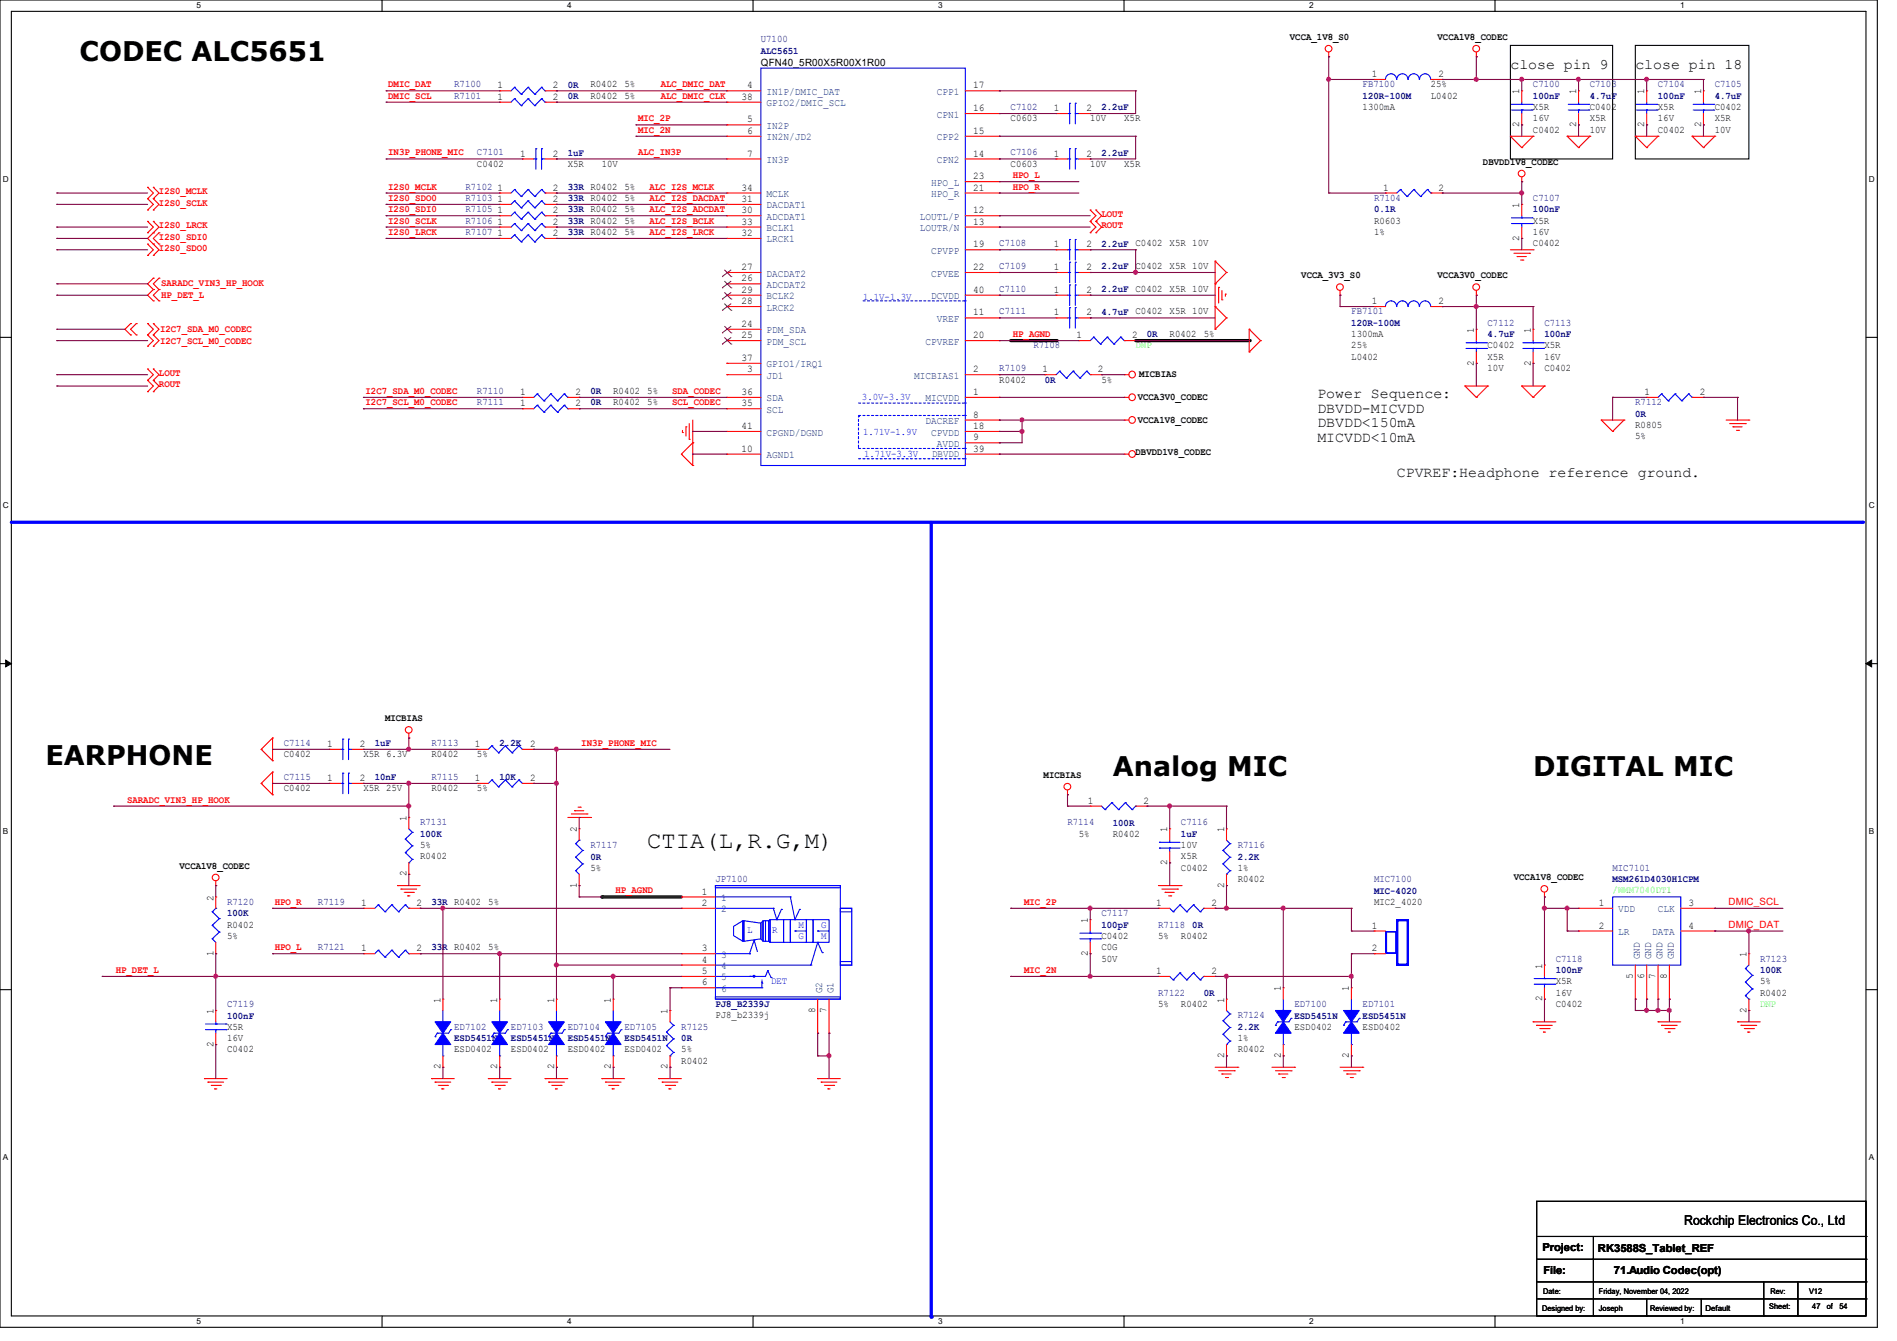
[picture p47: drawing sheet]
<svg xmlns="http://www.w3.org/2000/svg" width="297mm" height="210mm" viewBox="0 0 297 210" stroke-linecap="round" stroke-linejoin="round" font-family="sans-serif">
<defs><g id="words">
<g font-size="4.2">
<text x="12.4" y="9.6">CODEC ALC5651</text>
<text x="7.1" y="119.8">EARPHONE</text>
<text x="174.2" y="121.6">Analog MIC</text>
<text x="240" y="121.6">DIGITAL MIC</text>
</g>
<text font-size="3.7" x="101.3" y="132.8">CTIA(L,R.G,M)</text>
<g font-size="2.3">
<text x="236.5" y="10.8">close pin 9</text>
<text x="256" y="10.8">close pin 18</text>
<text x="206.2" y="62.3">Power Sequence:</text>
<text x="206.2" y="64.6">DBVDD-MICVDD</text>
<text x="206.2" y="66.9">DBVDD&lt;150mA</text>
<text x="206.2" y="69.2">MICVDD&lt;10mA</text>
<text x="218.7" y="74.8">CPVREF:Headphone reference ground.</text>
</g>
<text font-size="2.1" x="263.7" y="191.9">Rockchip Electronics Co., Ltd</text>
<g font-size="1.7">
<text x="241.5" y="196">Project:</text>
<text x="250.2" y="196.1">RK3588S_Tablet_REF</text>
<text x="241.6" y="199.5">File:</text>
<text x="252.7" y="199.5">71.Audio Codec(opt)</text>
</g>
<g font-size="1.6" fill="#000080">
<text x="119.1" y="6.6">U7100</text>
<text x="119.1" y="8.4">ALC5651</text>
<text x="71.1" y="15.5">R7101</text>
<text x="71.1" y="13.7">R7100</text>
<text x="88.9" y="15.5">0R</text>
<text x="88.9" y="13.7">0R</text>
<text x="158.2" y="17.2">C7102</text>
<text x="172.5" y="17.3">2.2uF</text>
<text x="213.3" y="13.7">FB7100</text>
<text x="213.3" y="15.5">120R-100M</text>
<text x="240" y="13.7">C7100</text>
<text x="240" y="15.5">100nF</text>
<text x="248.9" y="13.7">C7103</text>
<text x="248.9" y="15.5">4.7uF</text>
<text x="259.6" y="13.7">C7104</text>
<text x="259.6" y="15.5">100nF</text>
<text x="268.5" y="13.7">C7105</text>
<text x="268.5" y="15.5">4.7uF</text>
<text x="72.9" y="29.7">R7102</text>
<text x="74.7" y="24.3">C7101</text>
<text x="88.9" y="24.4">1uF</text>
<text x="88.9" y="29.7">33R R0402</text>
<text x="158.2" y="24.3">C7106</text>
<text x="172.5" y="24.4">2.2uF</text>
<text x="72.9" y="35">R7106</text>
<text x="72.9" y="31.5">R7103</text>
<text x="72.9" y="33.2">R7105</text>
<text x="88.9" y="35.1">33R R0402</text>
<text x="88.9" y="31.5">33R R0402</text>
<text x="88.9" y="33.3">33R R0402</text>
<text x="215.1" y="31.5">R7104</text>
<text x="215.1" y="33.3">0.1R</text>
<text x="240" y="31.5">C7107</text>
<text x="240" y="33.3">100nF</text>
<text x="72.9" y="36.8">R7107</text>
<text x="88.9" y="36.8">33R R0402</text>
<text x="156.5" y="38.6">C7108</text>
<text x="172.5" y="38.6">2.2uF</text>
<text x="156.5" y="45.7">C7110</text>
<text x="156.5" y="42.1">C7109</text>
<text x="172.5" y="45.7">2.2uF</text>
<text x="172.5" y="42.2">2.2uF</text>
<text x="156.5" y="49.2">C7111</text>
<text x="172.5" y="49.3">4.7uF</text>
<text x="179.6" y="52.8">0R</text>
<text x="211.6" y="49.2">FB7101</text>
<text x="211.6" y="51.1">120R-100M</text>
<text x="232.9" y="51">C7112</text>
<text x="232.9" y="52.8">4.7uF</text>
<text x="241.8" y="51">C7113</text>
<text x="241.8" y="52.8">100nF</text>
<text x="156.5" y="58.1">R7109</text>
<text x="161.8" y="54.6">R7108</text>
<text x="163.6" y="59.9">0R</text>
<text x="74.7" y="61.7">R7110</text>
<text x="74.7" y="63.5">R7111</text>
<text x="92.4" y="61.7">0R</text>
<text x="92.4" y="63.5">0R</text>
<text x="256" y="63.5">R7112</text>
<text x="256" y="65.3">0R</text>
<text x="44.4" y="116.8">C7114</text>
<text x="58.7" y="116.8">1uF</text>
<text x="67.6" y="116.8">R7113</text>
<text x="78.2" y="116.8">2.2K</text>
<text x="44.4" y="122.1">C7115</text>
<text x="58.7" y="122.2">10nF</text>
<text x="67.6" y="122.1">R7115</text>
<text x="78.2" y="122.2">10K</text>
<text x="65.8" y="129.2">R7131</text>
<text x="65.8" y="131.1">100K</text>
<text x="167.1" y="129.2">R7114</text>
<text x="174.2" y="129.3">100R</text>
<text x="184.9" y="129.2">C7116</text>
<text x="184.9" y="131.1">1uF</text>
<text x="92.4" y="132.8">R7117</text>
<text x="92.4" y="134.6">0R</text>
<text x="193.8" y="132.8">R7116</text>
<text x="193.8" y="134.6">2.2K</text>
<text x="252.5" y="136.4">MIC7101</text>
<text x="35.6" y="141.7">R7120</text>
<text x="35.6" y="143.5">100K</text>
<text x="49.8" y="141.7">R7119</text>
<text x="67.6" y="141.7">33R R0402</text>
<text x="112" y="138.1">JP7100</text>
<text x="172.5" y="143.5">C7117</text>
<text x="215.1" y="138.1">MIC7100</text>
<text x="215.1" y="140">MIC-4020</text>
<text x="252.5" y="138.2">MSM261D4030H1CPM</text>
<text x="49.8" y="148.8">R7121</text>
<text x="67.6" y="148.8">33R R0402</text>
<text x="172.5" y="145.3">100pF</text>
<text x="181.3" y="145.2">R7118</text>
<text x="186.7" y="145.3">0R</text>
<text x="181.3" y="155.9">R7122</text>
<text x="188.5" y="156">0R</text>
<text x="243.6" y="150.6">C7118</text>
<text x="243.6" y="152.4">100nF</text>
<text x="275.6" y="150.6">R7123</text>
<text x="275.6" y="152.4">100K</text>
<text x="35.6" y="157.7">C7119</text>
<text x="35.6" y="159.5">100nF</text>
<text x="71.1" y="161.2">ED7102</text>
<text x="80" y="161.2">ED7103</text>
<text x="88.9" y="161.2">ED7104</text>
<text x="97.8" y="161.2">ED7105</text>
<text x="106.7" y="161.2">R7125</text>
<text x="112" y="157.7">PJ8_B2339J</text>
<text x="193.8" y="159.5">R7124</text>
<text x="193.8" y="161.3">2.2K</text>
<text x="202.7" y="157.7">ED7100</text>
<text x="202.7" y="159.5">ESD5451N</text>
<text x="213.3" y="157.7">ED7101</text>
<text x="213.3" y="159.5">ESD5451N</text>
<text x="71.1" y="163.1">ESD5451N</text>
<text x="80" y="163.1">ESD5451N</text>
<text x="88.9" y="163.1">ESD5451N</text>
<text x="97.8" y="163.1">ESD5451N</text>
<text x="106.7" y="163.1">0R</text>
</g>
<g font-size="1.6">
<text x="119.1" y="10.3">QFN40_5R00X5R00X1R00</text>
<text x="202" y="6.3">VCCA_1V8_S0</text>
<text x="225.1" y="6.3">VCCA1V8_CODEC</text>
<text x="77.9" y="15.6">1</text>
<text x="77.9" y="13.8">1</text>
<text x="86.6" y="15.6">2</text>
<text x="86.6" y="13.8">2</text>
<text x="92.4" y="15.5">R0402</text>
<text x="92.4" y="13.7">R0402</text>
<text x="97.8" y="15.5">5%</text>
<text x="97.8" y="13.7">5%</text>
<text x="116.1" y="15.6">38</text>
<text x="117" y="13.8">4</text>
<text x="152.3" y="17.4">16</text>
<text x="152.3" y="13.8">17</text>
<text x="165" y="17.4">1</text>
<text x="170.1" y="17.4">2</text>
<text x="213.3" y="17.2">1300mA</text>
<text x="214.8" y="12.1">1</text>
<text x="224" y="15.5">L0402</text>
<text x="224" y="13.7">25%</text>
<text x="225.2" y="12.1">2</text>
<text x="237.9" y="14.8" transform="rotate(-90 237.9 14.8)">1</text>
<text x="240" y="17.2">X5R</text>
<text x="246.8" y="14.8" transform="rotate(-90 246.8 14.8)">1</text>
<text x="248.9" y="17.2">C0402</text>
<text x="257.4" y="14.8" transform="rotate(-90 257.4 14.8)">1</text>
<text x="259.6" y="17.2">X5R</text>
<text x="266.3" y="14.8" transform="rotate(-90 266.3 14.8)">1</text>
<text x="268.5" y="17.2">C0402</text>
<text x="117" y="19.2">5</text>
<text x="117" y="21">6</text>
<text x="152.3" y="21">15</text>
<text x="158.2" y="19">C0603</text>
<text x="170.7" y="19">10V</text>
<text x="176" y="19">X5R</text>
<text x="237.9" y="19.9" transform="rotate(-90 237.9 19.9)">2</text>
<text x="240" y="20.8">C0402</text>
<text x="240" y="19">16V</text>
<text x="246.8" y="19.9" transform="rotate(-90 246.8 19.9)">2</text>
<text x="248.9" y="19">X5R</text>
<text x="248.9" y="20.8">10V</text>
<text x="257.4" y="19.9" transform="rotate(-90 257.4 19.9)">2</text>
<text x="259.6" y="20.8">C0402</text>
<text x="259.6" y="19">16V</text>
<text x="266.3" y="19.9" transform="rotate(-90 266.3 19.9)">2</text>
<text x="268.5" y="19">X5R</text>
<text x="268.5" y="20.8">10V</text>
<text x="74.7" y="26.1">C0402</text>
<text x="77.9" y="29.8">1</text>
<text x="81.4" y="24.5">1</text>
<text x="86.6" y="24.5">2</text>
<text x="86.6" y="29.8">2</text>
<text x="88.9" y="26.1">X5R</text>
<text x="94.2" y="26.1">10V</text>
<text x="97.8" y="29.7">5%</text>
<text x="116.1" y="29.8">34</text>
<text x="117" y="24.5">7</text>
<text x="152.3" y="24.5">14</text>
<text x="152.3" y="29.8">21</text>
<text x="152.3" y="28.1">23</text>
<text x="158.2" y="26.1">C0603</text>
<text x="165" y="24.5">1</text>
<text x="170.1" y="24.5">2</text>
<text x="170.7" y="26.1">10V</text>
<text x="176" y="26.1">X5R</text>
<text x="216.6" y="29.8">1</text>
<text x="225.2" y="29.8">2</text>
<text x="232.2" y="25.8">DBVDD1V8_CODEC</text>
<text x="77.9" y="35.2">1</text>
<text x="77.9" y="31.6">1</text>
<text x="77.9" y="33.4">1</text>
<text x="86.6" y="35.2">2</text>
<text x="86.6" y="31.6">2</text>
<text x="86.6" y="33.4">2</text>
<text x="97.8" y="35">5%</text>
<text x="97.8" y="31.5">5%</text>
<text x="97.8" y="33.2">5%</text>
<text x="116.1" y="33.4">30</text>
<text x="116.1" y="31.6">31</text>
<text x="116.1" y="35.2">33</text>
<text x="152.3" y="33.4">12</text>
<text x="152.3" y="35.2">13</text>
<text x="215.1" y="35">R0603</text>
<text x="237.9" y="32.6" transform="rotate(-90 237.9 32.6)">1</text>
<text x="240" y="35">X5R</text>
<text x="77.9" y="37">1</text>
<text x="86.6" y="37">2</text>
<text x="97.8" y="36.8">5%</text>
<text x="116.1" y="37">32</text>
<text x="152.3" y="38.7">19</text>
<text x="165" y="38.7">1</text>
<text x="170.1" y="38.7">2</text>
<text x="177.8" y="38.6">C0402</text>
<text x="183.1" y="38.6">X5R 10V</text>
<text x="215.1" y="36.8">1%</text>
<text x="237.9" y="37.7" transform="rotate(-90 237.9 37.7)">2</text>
<text x="240" y="38.6">C0402</text>
<text x="240" y="36.8">16V</text>
<text x="116.1" y="44.1">26</text>
<text x="116.1" y="42.3">27</text>
<text x="116.1" y="47.6">28</text>
<text x="116.1" y="45.8">29</text>
<text x="152.3" y="42.3">22</text>
<text x="152.3" y="45.8">40</text>
<text x="165" y="45.8">1</text>
<text x="165" y="42.3">1</text>
<text x="170.1" y="45.8">2</text>
<text x="170.1" y="42.3">2</text>
<text x="177.8" y="45.7">C0402</text>
<text x="177.8" y="42.1">C0402</text>
<text x="183.1" y="45.7">X5R 10V</text>
<text x="183.1" y="42.1">X5R 10V</text>
<text x="203.7" y="43.6">VCCA_3V3_S0</text>
<text x="214.8" y="47.6">1</text>
<text x="225.1" y="43.6">VCCA3V0_CODEC</text>
<text x="225.2" y="47.6">2</text>
<text x="116.1" y="51.2">24</text>
<text x="116.1" y="53">25</text>
<text x="152.3" y="49.4">11</text>
<text x="152.3" y="53">20</text>
<text x="165" y="49.4">1</text>
<text x="168.6" y="53">1</text>
<text x="170.1" y="49.4">2</text>
<text x="177.2" y="53">2</text>
<text x="177.8" y="49.2">C0402</text>
<text x="183.1" y="52.8">R0402</text>
<text x="183.1" y="49.2">X5R 10V</text>
<text x="188.5" y="52.8">5%</text>
<text x="211.6" y="52.8">1300mA</text>
<text x="230.8" y="52.1" transform="rotate(-90 230.8 52.1)">1</text>
<text x="239.6" y="52.1" transform="rotate(-90 239.6 52.1)">1</text>
<text x="116.1" y="56.5">37</text>
<text x="117" y="58.3">3</text>
<text x="152.3" y="58.3">2</text>
<text x="156.5" y="59.9">R0402</text>
<text x="163.2" y="58.3">1</text>
<text x="171.9" y="58.3">2</text>
<text x="172.5" y="59.9">5%</text>
<text x="178.3" y="59.1">MICBIAS</text>
<text x="211.6" y="56.3">L0402</text>
<text x="211.6" y="54.6">25%</text>
<text x="230.8" y="57.2" transform="rotate(-90 230.8 57.2)">2</text>
<text x="232.9" y="54.6">C0402</text>
<text x="232.9" y="56.3">X5R</text>
<text x="232.9" y="58.1">10V</text>
<text x="239.6" y="57.2" transform="rotate(-90 239.6 57.2)">2</text>
<text x="241.8" y="58.1">C0402</text>
<text x="241.8" y="54.6">X5R</text>
<text x="241.8" y="56.3">16V</text>
<text x="81.4" y="61.8">1</text>
<text x="81.4" y="63.6">1</text>
<text x="90.1" y="61.8">2</text>
<text x="90.1" y="63.6">2</text>
<text x="96" y="61.7">R0402</text>
<text x="96" y="63.5">R0402</text>
<text x="101.3" y="61.7">5%</text>
<text x="101.3" y="63.5">5%</text>
<text x="116.1" y="63.6">35</text>
<text x="116.1" y="61.8">36</text>
<text x="152.3" y="61.8">1</text>
<text x="152.3" y="65.4">8</text>
<text x="178.1" y="62.6">VCCA3V0_CODEC</text>
<text x="257.5" y="61.8">1</text>
<text x="266.1" y="61.8">2</text>
<text x="116.1" y="70.7">10</text>
<text x="116.1" y="67.2">41</text>
<text x="152.3" y="69">9</text>
<text x="152.3" y="67.2">18</text>
<text x="152.3" y="70.7">39</text>
<text x="177.8" y="71.3">DBVDD1V8_CODEC</text>
<text x="178.1" y="66.2">VCCA1V8_CODEC</text>
<text x="256" y="67">R0805</text>
<text x="256" y="68.8">5%</text>
<text x="60.3" y="112.9">MICBIAS</text>
<text x="44.4" y="118.6">C0402</text>
<text x="51.2" y="117">1</text>
<text x="56.3" y="117">2</text>
<text x="56.9" y="118.6">X5R 6.3V</text>
<text x="67.6" y="118.6">R0402</text>
<text x="74.3" y="117">1</text>
<text x="74.7" y="118.6">5%</text>
<text x="83" y="117">2</text>
<text x="44.4" y="123.9">C0402</text>
<text x="51.2" y="122.3">1</text>
<text x="56.3" y="122.3">2</text>
<text x="56.9" y="123.9">X5R 25V</text>
<text x="67.6" y="123.9">R0402</text>
<text x="74.3" y="122.3">1</text>
<text x="74.7" y="123.9">5%</text>
<text x="83" y="122.3">2</text>
<text x="163.4" y="121.8">MICBIAS</text>
<text x="170.3" y="125.9">1</text>
<text x="179" y="125.9">2</text>
<text x="63.6" y="128.6" transform="rotate(-90 63.6 128.6)">1</text>
<text x="90.3" y="130.3" transform="rotate(-90 90.3 130.3)">2</text>
<text x="168.9" y="131">5%</text>
<text x="174.2" y="131">R0402</text>
<text x="182.8" y="130.3" transform="rotate(-90 182.8 130.3)">1</text>
<text x="191.6" y="130.3" transform="rotate(-90 191.6 130.3)">1</text>
<text x="28.1" y="136.1">VCCA1V8_CODEC</text>
<text x="63.6" y="137.2" transform="rotate(-90 63.6 137.2)">2</text>
<text x="65.8" y="134.6">R0402</text>
<text x="65.8" y="132.8">5%</text>
<text x="92.4" y="136.4">5%</text>
<text x="182.8" y="135.5" transform="rotate(-90 182.8 135.5)">2</text>
<text x="184.9" y="136.4">C0402</text>
<text x="184.9" y="134.6">X5R</text>
<text x="184.9" y="132.8">10V</text>
<text x="193.8" y="136.4">1%</text>
<text x="237" y="137.8">VCCA1V8_CODEC</text>
<text x="33.4" y="141" transform="rotate(-90 33.4 141)">2</text>
<text x="56.6" y="141.9">1</text>
<text x="65.2" y="141.9">2</text>
<text x="76.4" y="141.7">5%</text>
<text x="90.3" y="139" transform="rotate(-90 90.3 139)">1</text>
<text x="109.9" y="140.1">1</text>
<text x="109.9" y="141.9">2</text>
<text x="181" y="141.9">1</text>
<text x="189.7" y="141.9">2</text>
<text x="191.6" y="139" transform="rotate(-90 191.6 139)">2</text>
<text x="193.8" y="138.1">R0402</text>
<text x="215.1" y="141.7">MIC2_4020</text>
<text x="250.3" y="141.9">1</text>
<text x="264.4" y="141.9">3</text>
<text x="33.4" y="149.7" transform="rotate(-90 33.4 149.7)">1</text>
<text x="35.6" y="145.2">R0402</text>
<text x="35.6" y="147">5%</text>
<text x="56.6" y="149">1</text>
<text x="65.2" y="149">2</text>
<text x="76.4" y="148.8">5%</text>
<text x="109.9" y="149">3</text>
<text x="170.3" y="149.7" transform="rotate(-90 170.3 149.7)">2</text>
<text x="170.3" y="144.6" transform="rotate(-90 170.3 144.6)">1</text>
<text x="172.5" y="147">C0402</text>
<text x="172.5" y="148.8">C0G</text>
<text x="181.3" y="147">5%</text>
<text x="184.9" y="147">R0402</text>
<text x="214.8" y="145.4">1</text>
<text x="214.8" y="149">2</text>
<text x="250.3" y="145.4">2</text>
<text x="264.4" y="145.4">4</text>
<text x="273.4" y="149.9" transform="rotate(-90 273.4 149.9)">1</text>
<text x="109.9" y="150.7">4</text>
<text x="109.9" y="154.3">6</text>
<text x="109.9" y="152.5">5</text>
<text x="172.5" y="150.6">50V</text>
<text x="181" y="152.5">1</text>
<text x="189.7" y="152.5">2</text>
<text x="200.5" y="155.2" transform="rotate(-90 200.5 155.2)">1</text>
<text x="211.2" y="155.2" transform="rotate(-90 211.2 155.2)">1</text>
<text x="241.4" y="151.7" transform="rotate(-90 241.4 151.7)">1</text>
<text x="243.6" y="154.1">X5R</text>
<text x="243.6" y="155.9">16V</text>
<text x="255.7" y="153.3" transform="rotate(-90 255.7 153.3)">5</text>
<text x="257.4" y="153.3" transform="rotate(-90 257.4 153.3)">6</text>
<text x="259.2" y="153.3" transform="rotate(-90 259.2 153.3)">7</text>
<text x="261" y="153.3" transform="rotate(-90 261 153.3)">8</text>
<text x="275.6" y="155.9">R0402</text>
<text x="275.6" y="154.1">5%</text>
<text x="33.4" y="158.8" transform="rotate(-90 33.4 158.8)">1</text>
<text x="35.6" y="161.2">X5R</text>
<text x="69" y="157" transform="rotate(-90 69 157)">1</text>
<text x="77.9" y="157" transform="rotate(-90 77.9 157)">1</text>
<text x="86.7" y="157" transform="rotate(-90 86.7 157)">1</text>
<text x="95.6" y="157" transform="rotate(-90 95.6 157)">1</text>
<text x="104.5" y="158.8" transform="rotate(-90 104.5 158.8)">1</text>
<text x="112" y="159.5">PJ8_b2339j</text>
<text x="127.6" y="158.6" transform="rotate(-90 127.6 158.6)">8</text>
<text x="129.4" y="158.6" transform="rotate(-90 129.4 158.6)">7</text>
<text x="181.3" y="157.7">5%</text>
<text x="184.9" y="157.7">R0402</text>
<text x="191.6" y="157" transform="rotate(-90 191.6 157)">1</text>
<text x="202.7" y="161.2">ESD0402</text>
<text x="213.3" y="161.2">ESD0402</text>
<text x="241.4" y="156.8" transform="rotate(-90 241.4 156.8)">2</text>
<text x="243.6" y="157.7">C0402</text>
<text x="273.4" y="158.6" transform="rotate(-90 273.4 158.6)">2</text>
<text x="33.4" y="163.9" transform="rotate(-90 33.4 163.9)">2</text>
<text x="35.6" y="164.8">C0402</text>
<text x="35.6" y="163">16V</text>
<text x="69" y="167.5" transform="rotate(-90 69 167.5)">2</text>
<text x="71.1" y="164.8">ESD0402</text>
<text x="77.9" y="167.5" transform="rotate(-90 77.9 167.5)">2</text>
<text x="80" y="164.8">ESD0402</text>
<text x="86.7" y="167.5" transform="rotate(-90 86.7 167.5)">2</text>
<text x="88.9" y="164.8">ESD0402</text>
<text x="95.6" y="167.5" transform="rotate(-90 95.6 167.5)">2</text>
<text x="97.8" y="164.8">ESD0402</text>
<text x="104.5" y="167.5" transform="rotate(-90 104.5 167.5)">2</text>
<text x="106.7" y="166.6">R0402</text>
<text x="106.7" y="164.8">5%</text>
<text x="191.6" y="165.7" transform="rotate(-90 191.6 165.7)">2</text>
<text x="193.8" y="164.8">R0402</text>
<text x="193.8" y="163">1%</text>
<text x="200.5" y="165.7" transform="rotate(-90 200.5 165.7)">2</text>
<text x="211.2" y="165.7" transform="rotate(-90 211.2 165.7)">2</text>
</g>
<g font-size="1.6" fill="#f00">
<text x="60.8" y="15.5">DMIC_SCL</text>
<text x="60.8" y="13.7">DMIC_DAT</text>
<text x="103.5" y="15.5">ALC_DMIC_CLK</text>
<text x="103.5" y="13.7">ALC_DMIC_DAT</text>
<text x="99.9" y="19">MIC_2P</text>
<text x="99.9" y="20.8">MIC_2N</text>
<text x="60.8" y="24.3">IN3P_PHONE_MIC</text>
<text x="60.8" y="29.7">I2S0_MCLK</text>
<text x="99.9" y="24.3">ALC_IN3P</text>
<text x="101.7" y="29.7">ALC_I2S_MCLK</text>
<text x="158.6" y="27.9">HPO_L</text>
<text x="158.6" y="29.7">HPO_R</text>
<text x="24.9" y="32.2">I2S0_SCLK</text>
<text x="24.9" y="30.4">I2S0_MCLK</text>
<text x="24.9" y="35.8">I2S0_LRCK</text>
<text x="60.8" y="33.2">I2S0_SDI0</text>
<text x="60.8" y="31.5">I2S0_SDO0</text>
<text x="60.8" y="35">I2S0_SCLK</text>
<text x="101.7" y="35">ALC_I2S_BCLK</text>
<text x="101.7" y="31.5">ALC_I2S_DACDAT</text>
<text x="101.7" y="33.2">ALC_I2S_ADCDAT</text>
<text x="172.5" y="34">LOUT</text>
<text x="172.5" y="35.8">ROUT</text>
<text x="24.9" y="37.5">I2S0_SDI0</text>
<text x="24.9" y="39.3">I2S0_SDO0</text>
<text x="60.8" y="36.8">I2S0_LRCK</text>
<text x="101.7" y="36.8">ALC_I2S_LRCK</text>
<text x="25.2" y="44.8">SARADC_VIN3_HP_HOOK</text>
<text x="25.2" y="46.6">HP_DET_L</text>
<text x="25.1" y="51.9">I2C7_SDA_M0_CODEC</text>
<text x="25.1" y="53.9">I2C7_SCL_M0_CODEC</text>
<text x="158.6" y="52.8">HP_AGND</text>
<text x="24.9" y="58.9">LOUT</text>
<text x="24.9" y="60.7">ROUT</text>
<text x="57.2" y="61.7">I2C7_SDA_M0_CODEC</text>
<text x="57.2" y="63.5">I2C7_SCL_M0_CODEC</text>
<text x="105.2" y="63.5">SCL_CODEC</text>
<text x="105.2" y="61.7">SDA_CODEC</text>
<text x="91" y="116.8">IN3P_PHONE_MIC</text>
<text x="19.9" y="125.7">SARADC_VIN3_HP_HOOK</text>
<text x="43" y="141.7">HPO_R</text>
<text x="96.3" y="139.9">HP_AGND</text>
<text x="160.3" y="141.7">MIC_2P</text>
<text x="270.6" y="141.7">DMIC_SCL</text>
<text x="43" y="148.8">HPO_L</text>
<text x="270.6" y="145.2">DMIC_DAT</text>
<text x="18.1" y="152.4">HP_DET_L</text>
<text x="160.3" y="152.4">MIC_2N</text>
</g>
<g font-size="1.6" fill="#004080">
<text x="120" y="14.9">IN1P/DMIC_DAT</text>
<text x="120" y="16.6">GPIO2/DMIC_SCL</text>
<text x="146.7" y="14.9">CPP1</text>
<text x="120" y="20.2">IN2P</text>
<text x="120" y="22">IN2N/JD2</text>
<text x="146.7" y="22">CPP2</text>
<text x="146.7" y="18.4">CPN1</text>
<text x="120" y="25.5">IN3P</text>
<text x="145.8" y="29.1">HPO_L</text>
<text x="146.7" y="25.5">CPN2</text>
<text x="120" y="34.4">ADCDAT1</text>
<text x="120" y="32.6">DACDAT1</text>
<text x="120" y="30.9">MCLK</text>
<text x="144" y="34.4">LOUTL/P</text>
<text x="145.8" y="30.9">HPO_R</text>
<text x="120" y="38">LRCK1</text>
<text x="120" y="36.2">BCLK1</text>
<text x="144" y="36.2">LOUTR/N</text>
<text x="145.8" y="39.8">CPVPP</text>
<text x="120" y="45.1">ADCDAT2</text>
<text x="120" y="43.3">DACDAT2</text>
<text x="120" y="46.9">BCLK2</text>
<text x="145.8" y="43.3">CPVEE</text>
<text x="145.8" y="46.9">DCVDD</text>
<text x="120" y="52.2">PDM_SDA</text>
<text x="120" y="54">PDM_SCL</text>
<text x="120" y="48.6">LRCK2</text>
<text x="144.9" y="54">CPVREF</text>
<text x="146.7" y="50.4">VREF</text>
<text x="120" y="59.3">JD1</text>
<text x="120" y="57.5">GPIO1/IRQ1</text>
<text x="143.1" y="59.3">MICBIAS1</text>
<text x="120" y="64.6">SCL</text>
<text x="120" y="62.9">SDA</text>
<text x="144.9" y="62.9">MICVDD</text>
<text x="120" y="71.8">AGND1</text>
<text x="120" y="68.2">CPGND/DGND</text>
<text x="144.9" y="66.4">DACREF</text>
<text x="145.8" y="68.2">CPVDD</text>
<text x="146" y="71.6">DBVDD</text>
<text x="146.7" y="70">AVDD</text>
<text x="112.9" y="141.1">1</text>
<text x="112.9" y="142.9">2</text>
<text x="253.3" y="142.9">VDD</text>
<text x="259.6" y="142.9">CLK</text>
<text x="112.9" y="150">3</text>
<text x="253.3" y="146.4">LR</text>
<text x="258.7" y="146.4">DATA</text>
<text x="112.9" y="151.8">4</text>
<text x="112.9" y="155.3">6</text>
<text x="112.9" y="153.5">5</text>
<text x="128.7" y="155.6" transform="rotate(-90 128.7 155.6)">G2</text>
<text x="130.5" y="155.6" transform="rotate(-90 130.5 155.6)">G1</text>
<text x="256.8" y="150.2" transform="rotate(-90 256.8 150.2)">GND</text>
<text x="258.5" y="150.2" transform="rotate(-90 258.5 150.2)">GND</text>
<text x="260.3" y="150.2" transform="rotate(-90 260.3 150.2)">GND</text>
<text x="262.1" y="150.2" transform="rotate(-90 262.1 150.2)">GND</text>
</g>
<g font-size="1.6" fill="#00f">
<text x="135.1" y="46.9">1.1V-1.3V</text>
<text x="134.9" y="62.6">3.0V-3.3V</text>
<text x="135.1" y="68.1">1.71V-1.9V</text>
<text x="135.3" y="71.6">1.71V-3.3V</text>
<text x="117" y="146.1">L</text>
<text x="120.9" y="146.1">R</text>
<text x="125" y="145.2">M</text>
<text x="125" y="147">G</text>
<text x="128.6" y="145.2">G</text>
<text x="128.6" y="147">M</text>
<text x="120.7" y="154.1">DET</text>
</g>
<g font-size="1.6" fill="#0f0">
<text x="177.8" y="54.6">DNP</text>
<text x="252.5" y="139.9">/WMM7040DT1</text>
<text x="275.6" y="157.7">DNP</text>
</g>
<g font-size="1.3">
<text x="30.8" y="1.3">5</text>
<text x="88.8" y="1.3">4</text>
<text x="146.9" y="1.3">3</text>
<text x="205" y="1.3">2</text>
<text x="263.1" y="1.3">1</text>
<text x=".5" y="28.4">D</text>
<text x="292.6" y="28.4">D</text>
<text x=".5" y="79.5">C</text>
<text x="292.6" y="79.5">C</text>
<text x=".5" y="130.6">B</text>
<text x="292.6" y="130.6">B</text>
<text x=".5" y="181.7">A</text>
<text x="292.6" y="181.7">A</text>
<text x="30.8" y="207.4">5</text>
<text x="88.8" y="207.4">4</text>
<text x="146.9" y="207.4">3</text>
<text x="205" y="207.4">2</text>
<text x="263.1" y="207.4">1</text>
</g>
<g font-size="1.2">
<text x="241.6" y="202.6">Date:</text>
<text x="250.3" y="202.6">Friday, November 04, 2022</text>
<text x="277.2" y="202.6">Rev:</text>
<text x="283.2" y="202.6">V12</text>
<text x="241.4" y="205.3">Designed by:</text>
<text x="250.3" y="205.3">Joseph</text>
<text x="258.3" y="205.3">Reviewed by:</text>
<text x="267" y="205.3">Default</text>
<text x="277" y="205.1">Sheet:</text>
<text x="283.7" y="205.1">47</text>
<text x="286" y="205.1">of</text>
<text x="288" y="205.1">54</text>
</g>
</g></defs>
<path d="M0 0h293.9v207.9h-293.9zM1.8 1.8h290.3v204.3h-290.3z" fill="none" stroke="#000" stroke-width=".17"/>
<g fill="#fff">
<path d="M30.8 .2h.7v1.4h-.7z"/>
<path d="M30.8 206.2h.7v1.4h-.7z"/>
</g>
<path d="M59.8 0v1.8M59.8 206.1v1.8" fill="none" stroke="#000" stroke-width=".17"/>
<g fill="#fff">
<path d="M88.8 .2h.7v1.4h-.7z"/>
<path d="M88.8 206.2h.7v1.4h-.7z"/>
</g>
<path d="M117.9 0v1.8M117.9 206.1v1.8" fill="none" stroke="#000" stroke-width=".17"/>
<g fill="#fff">
<path d="M146.9 .2h.7v1.4h-.7z"/>
<path d="M146.9 206.2h.7v1.4h-.7z"/>
</g>
<path d="M176 0v1.8M176 206.1v1.8" fill="none" stroke="#000" stroke-width=".17"/>
<g fill="#fff">
<path d="M205 .2h.7v1.4h-.7z"/>
<path d="M205 206.2h.7v1.4h-.7z"/>
</g>
<path d="M234.1 0v1.8M234.1 206.1v1.8" fill="none" stroke="#000" stroke-width=".17"/>
<g fill="#fff">
<path d="M263.1 .2h.6v1.4h-.6z"/>
<path d="M263.1 206.2h.6v1.4h-.6z"/>
<path d="M.5 27.3h.9v1.4h-.9z"/>
<path d="M292.6 27.3h.9v1.4h-.9z"/>
<path d="M.5 78.4h.9v1.4h-.9z"/>
<path d="M292.6 78.4h.9v1.4h-.9z"/>
</g>
<path d="M0 52.8h1.8M292.1 52.8h1.8" fill="none" stroke="#000" stroke-width=".17"/>
<g fill="#fff">
<path d="M.5 129.5h.8v1.4h-.8z"/>
<path d="M292.6 129.5h.8v1.4h-.8z"/>
</g>
<path d="M0 103.9h1.8M292.1 103.9h1.8" fill="none" stroke="#000" stroke-width=".17"/>
<path d="M.9 103.4l.9 .5-.9 .5zM292.1 103.9l.9-.5v1z" fill="#000" stroke="#000" stroke-width=".16"/>
<g fill="#fff">
<path d="M.5 180.5h.8v1.4h-.8z"/>
<path d="M292.6 180.5h.8v1.4h-.8z"/>
</g>
<path d="M236.5 7.1h16v17.8h-16zM256 7.1h17.8v17.8h-17.8zM0 155h1.8M292.1 155h1.8" fill="none" stroke="#000" stroke-width=".17"/>
<path d="M177.8 53.3h17.8" fill="none" stroke="#000" stroke-width=".51"/>
<circle cx="195.6" cy="53.3" r=".25" fill="#000"/>
<path d="M1.8 81.8h289.8" fill="none" stroke="#00f" stroke-width=".51"/>
<circle cx="291.6" cy="81.8" r=".25" fill="#00f"/>
<path d="M145.8 81.8v124.4" fill="none" stroke="#00f" stroke-width=".51"/>
<circle cx="145.8" cy="206.2" r=".25" fill="#00f"/>
<path d="M158.2 53.3h7.2M94.2 140.5h12.5" fill="none" stroke="#000" stroke-width=".51"/>
<g fill="#000">
<circle cx="165.4" cy="53.3" r=".25"/>
<circle cx="94.2" cy="140.5" r=".25"/>
</g>
<g fill="none" stroke="#f00" stroke-width=".17">
<path d="M78.2 16h.1M78.2 14.2h.1M78.2 16h1.8M78.2 14.2h1.8M85.3 16h1.8M85.3 14.2h1.8M87.1 16h.1M87.1 14.2h.1M113.8 14.2h.1M113.8 19.6h.1M113.8 16h.1M113.8 16h5.3"/>
<path d="M113.8 14.2h5.3M113.8 19.6h5.3M151.1 14.2h5.4M151.1 17.8h5.4M156.5 17.8h.1M156.5 14.2h.1M165.4 17.8h.1M165.4 17.8h1.7M168.9 17.8h1.8M170.7 17.8h.1M208 8.9h.1M208 8.2v.7"/>
<path d="M215.1 12.4h.1M215.1 12.4h1.8M224 12.4h1.8M225.8 12.4h.1M231.1 8.9h.1M231.1 8.2v.7M238.3 14.2h.1M238.3 19.6h.1M238.3 14.2v1.8M238.3 17.8v1.8M247.1 14.2h.1M247.1 19.6h.1"/>
<path d="M247.1 14.2v1.8M247.1 17.8v1.8M257.8 14.2h.1M257.8 19.6h.1M257.8 14.2v1.8M257.8 17.8v1.8M266.7 14.2h.1M266.7 19.6h.1M266.7 14.2v1.8M266.7 17.8v1.8M23.1 32.9h.1M23.1 31.1h.1"/>
<path d="M23.1 29.3h.1M23.1 36.4h.1M23.1 34.7h.1M23.1 38.2h.1M23.1 31.1l.9 .9-.9 .9M23.1 29.3l.9 .9-.9 .9M23.1 34.7l.9 .9-.9 .8M23.1 38.2l.9 .9-.9 .9M24 32.9h.1M24 31.1h.1M24 36.4h.1M24 38.2h.1"/>
<path d="M24 29.3h.1M24 34.7h.1M24 31.1l.9 .9-.9 .9M24 34.7l.9 .9-1.8 1.7 1.8 1.8-.9 .9M24 29.3l.9 .9-.9 .9M24.9 38.2h.1M24.9 36.4h.1M24.9 36.4l-.9 .9 .9 .9M78.2 35.6h.1M78.2 37.3h.1M78.2 32h.1M78.2 33.8h.1"/>
<path d="M78.2 30.2h.1M78.2 35.6h1.8M78.2 37.3h1.8M78.2 32h1.8M78.2 33.8h1.8M78.2 30.2h1.8M81.8 24.9h.1M81.8 24.9h1.8M85.3 35.6h1.8M85.3 37.3h1.8M85.3 24.9h1.8M85.3 32h1.8"/>
<path d="M85.3 33.8h1.8M85.3 30.2h1.8M87.1 35.6h.1M87.1 37.3h.1M87.1 32h.1M87.1 24.9h.1M87.1 33.8h.1M87.1 30.2h.1M113.8 21.3h.1M113.8 24.9h.1M113.8 33.8h.1M113.8 32h.1"/>
<path d="M113.8 37.3h.1M113.8 35.6h.1M113.8 30.2h.1M113.8 21.3h5.3M113.8 35.6h5.3M113.8 37.3h5.3M113.8 24.9h5.3M113.8 32h5.3M113.8 33.8h5.3M113.8 30.2h5.3M151.1 21.3h5.4M151.1 39.1h5.4"/>
<path d="M151.1 35.6h5.4M151.1 24.9h5.4M151.1 33.8h5.4M151.1 30.2h5.4M151.1 28.4h5.4M156.5 33.8h.1M156.5 35.6h.1M156.5 24.9h.1M156.5 21.3h.1M156.5 39.1h.1M156.5 30.2h.1M156.5 28.4h.1"/>
<path d="M165.4 24.9h.1M165.4 39.1h.1M165.4 39.1h1.7M165.4 24.9h1.7M168.9 39.1h1.8M168.9 24.9h1.8M170.7 34.7h.1M170.7 32.9h.1M170.7 36.4h.1M170.7 24.9h.1M170.7 39.1h.1M170.7 32.9l.9 .9-.9 .9"/>
<path d="M170.7 34.7l.9 .9-.9 .8M171.6 34.7h.1M171.6 32.9h.1M171.6 36.4h.1M171.6 32.9l.9 .9-.9 .9M171.6 34.7l.9 .9-.9 .8M216.9 30.2h.1M216.9 30.2h1.8M224 30.2h1.8M225.8 30.2h.1M236.5 21.3h.1M236.5 21.3h3.5"/>
<path d="M236.5 21.3l1.8 1.8M236.5 39.1h3.5M237 39.7h2.5M238.3 23.1h.1M238.3 28.4h.1M238.3 32h.1M238.3 37.3h.1M238.3 27.7v.7M238.3 32v1.8M238.3 35.6v1.7M239.5 39.7h.1M240 21.3h.1"/>
<path d="M240 39.1h.1M240 21.3l-1.7 1.8M245.4 21.3h.1M245.4 21.3h3.5M245.4 21.3l1.7 1.8M247.1 23.1h.1M248.9 21.3h.1M248.9 21.3l-1.8 1.8M256 21.3h.1M256 21.3h3.6M256 21.3l1.8 1.8M257.8 23.1h.1"/>
<path d="M259.6 21.3h.1M259.6 21.3l-1.8 1.8M264.9 21.3h.1M264.9 21.3h3.6M264.9 21.3l1.8 1.8M266.7 23.1h.1M268.5 21.3h.1M268.5 21.3l-1.8 1.8M20.4 50.7h.1M20.4 52.5h.1M20.4 50.7l-.8 .9 .8 .9M21.3 52.5h.1"/>
<path d="M21.3 50.7h.1M21.3 50.7l-.9 .9 .9 .9M23.1 40h.1M23.1 52.5h.1M23.1 50.7h.1M23.1 54.2h.1M23.1 59.6h.1M23.1 57.8h.1M23.1 50.7l.9 .9-.9 .9M23.1 52.5l.9 .8-.9 .9M23.1 57.8l.9 .9-.9 .9M23.1 59.6l.9 .9-.9 .8"/>
<path d="M24 40h.1M24 43.6h.1M24 45.3h.1M24 47.1h.1M24 52.5h.1M24 50.7h.1M24 54.2h.1M24 59.6h.1M24 57.8h.1M24 43.6l-.9 .8 .9 .9M24 45.3l-.9 .9 .9 .9M24 50.7l.9 .9-.9 .9"/>
<path d="M24 52.5l.9 .8-.9 .9M24 57.8l.9 .9-.9 .9M24 59.6l.9 .9-.9 .8M24.9 45.3h.1M24.9 43.6h.1M24.9 47.1h.1M24.9 43.6l-.9 .8 .9 .9M24.9 45.3l-.9 .9 .9 .9M113.8 58.7h.1M113.8 51.6h.1M113.8 53.3h.1M113.8 44.4h.1"/>
<path d="M113.8 42.7h.1M113.8 48h.1M113.8 46.2h.1M113.8 56.9h.1M113.8 58.7h5.3M113.8 46.2h5.3M113.8 53.3h5.3M113.8 48h5.3M113.8 42.7h5.3M113.8 51.6h5.3M113.8 44.4h5.3M113.8 56.9h5.3"/>
<path d="M151.1 58.7h5.4M151.1 46.2h5.4M151.1 53.3h5.4M151.1 49.8h5.4M151.1 42.7h5.4M156.5 58.7h.1M156.5 49.8h.1M156.5 53.3h.1M156.5 42.7h.1M156.5 46.2h.1M163.6 58.7h.1M163.6 58.7h1.8"/>
<path d="M165.4 46.2h.1M165.4 49.8h.1M165.4 42.7h.1M165.4 46.2h1.7M165.4 49.8h1.7M165.4 42.7h1.7M168.9 53.3h.1M168.9 46.2h1.8M168.9 53.3h1.8M168.9 49.8h1.8M168.9 42.7h1.8M170.7 46.2h.1"/>
<path d="M170.7 49.8h.1M170.7 42.7h.1M170.7 58.7h1.8M172.5 58.7h.1M176 58.7h.1M176 58.7h.7M176 53.3h1.8M177.8 53.3h.1M190.2 40.9h.1M190.2 44.4h.1M190.2 48h.1M190.2 51.6h.1"/>
<path d="M190.2 40.9v10.7M190.2 40.9l1.8 1.8M190.2 48l1.8 1.8M190.8 45h.1M190.8 45v2.5M191.3 46.9h.1M191.3 45.5v1.4M191.9 46.1h.1M191.9 46.1v.3M192 42.7h.1M192 49.8h.1M192 42.7l-1.8 1.7"/>
<path d="M192 49.8l-1.8 1.8M195.6 51.6h.1M195.6 55.1h.1M195.6 51.6v3.5M195.6 51.6l1.8 1.7M197.4 53.3h.1M197.4 53.3l-1.8 1.8M209.8 46.2h.1M209.8 45.5v.7M215.1 48h.1M215.1 48h1.8M224 48h1.8"/>
<path d="M225.8 48h.1M231.1 46.2h.1M231.1 51.6h.1M231.1 56.9h.1M231.1 45.5v.7M231.1 51.6v1.7M231.1 55.1v1.8M237.5 40.2h.1M237.5 40.2h1.5M238.1 40.7h.3M238.4 40.7h.1M240 51.6h.1"/>
<path d="M240 56.9h.1M240 51.6v1.7M240 55.1v1.8M23.1 61.3h.1M24 61.3h.1M81.8 62.2h.1M81.8 64h.1M81.8 62.2h1.8M81.8 64h1.8M88.9 62.2h1.8M88.9 64h1.8M90.7 62.2h.1"/>
<path d="M90.7 64h.1M106.7 71.1h.1M106.7 71.1l1.8 1.8M106.8 67.7h.1M106.8 67.4v.3M107.4 66.8h.1M107.4 66.8v1.5M107.9 68.8h.1M107.9 66.3v2.5M108.5 72.9h.1M108.5 69.3h.1M108.5 65.8v7.1"/>
<path d="M108.5 69.3l-1.8 1.8M113.8 71.1h.1M113.8 64h.1M113.8 62.2h.1M113.8 67.6h.1M113.8 62.2h5.3M113.8 71.1h5.3M113.8 64h5.3M113.8 67.6h5.3M151.1 62.2h5.4M151.1 65.8h5.4M151.1 71.1h5.4"/>
<path d="M151.1 69.3h5.4M151.1 67.6h5.4M156.5 62.2h.1M156.5 65.8h.1M156.5 69.3h.1M156.5 67.6h.1M156.5 71.1h.1M176 62.2h.1M176 65.8h.1M176 71.1h.1M176 62.2h.7M176 65.8h.7"/>
<path d="M176 71.1h.7M229.4 60.5h.1M229.4 60.5h3.5M229.4 60.5l1.7 1.7M231.1 62.2h.1M232.9 60.5h.1M232.9 60.5l-1.8 1.7M238.3 60.5h.1M238.3 60.5h3.5M238.3 60.5l1.7 1.7M240 62.2h.1M241.8 60.5h.1"/>
<path d="M241.8 60.5l-1.8 1.7M250.7 65.8h.1M250.7 65.8h3.6M250.7 65.8l1.8 1.8M252.5 67.6h.1M254.3 65.8h.1M254.3 65.8l-1.8 1.8M257.8 62.2h.1M257.8 62.2h1.8M264.9 62.2h1.8M266.7 62.2h.1M270.3 65.8h3.5"/>
<path d="M270.8 66.3h2.5M271.3 66.8h.1M271.3 66.8h1.5M271.9 67.4h.3M272.2 67.4h.1M273.3 66.3h.1M273.8 65.8h.1M40.9 117.3h.1M40.9 117.3l1.8 1.8M42.7 119.1h.1M42.7 115.6h.1M42.7 115.6v3.5"/>
<path d="M42.7 115.6l-1.8 1.7M51.6 117.3h.1M51.6 117.3h1.7M55.1 117.3h1.8M56.9 117.3h.1M64 115.6h.1M64 114.9v.7M74.7 117.3h.1M74.7 117.3h1.8M81.8 117.3h1.8M83.6 117.3h.1M33.8 138.7h.1"/>
<path d="M33.8 138v.7M40.9 122.7h.1M40.9 122.7l1.8 1.8M42.7 124.5h.1M42.7 120.9h.1M42.7 120.9v3.6M42.7 120.9l-1.8 1.8M51.6 122.7h.1M51.6 122.7h1.7M55.1 122.7h1.8M56.9 122.7h.1M62.2 138.7h.1"/>
<path d="M62.2 138.7h3.6M62.8 139.2h.1M62.8 139.2h2.4M63.3 139.7h1.4M64 128h.1M64 136.9h.1M64 128v1.8M64 135.1v1.8M64.7 139.7h.1M74.7 122.7h.1M74.7 122.7h1.8M81.8 122.7h1.8"/>
<path d="M83.6 122.7h.1M88.9 128h3.6M89.5 127.5h2.4M90 127h.1M90 127h1.4M90.5 126.4h.3M90.7 138.7h.1M90.7 129.8h.1M90.7 129.8v1.8M90.7 136.9v1.8M90.8 126.4h.1M91.9 127.5h.1"/>
<path d="M92.5 128h.1M167.1 124.5h.1M167.1 123.7v.8M170.7 126.2h.1M170.7 126.2h1.8M177.8 126.2h1.8M179.6 126.2h.1M181.4 138.7h3.5M181.9 139.2h2.5M182.4 139.7h.1M182.4 139.7h1.5M183.1 129.8h.1"/>
<path d="M183.1 135.1h.1M183.1 129.8v1.8M183.1 133.3v1.8M184.4 139.2h.1M184.9 138.7h.1M192 129.8h.1M192 138.7h.1M192 129.8v1.8M192 136.9v1.8M241.8 139.7v.8M33.8 158.2h.1M33.8 149.4h.1"/>
<path d="M33.8 140.5h.1M33.8 140.5v1.7M33.8 147.6v1.8M33.8 158.2v1.8M56.9 149.4h.1M56.9 142.2h.1M56.9 142.2h1.8M56.9 149.4h1.8M63.8 140.3h.1M63.8 140.3h.4M64 142.2h1.8M64 149.4h1.8"/>
<path d="M65.8 149.4h.1M65.8 142.2h.1M69.3 156.5h.1M69.3 156.5v1.7M78.2 156.5h.1M78.2 156.5v1.7M87.1 156.5h.1M87.1 156.5v1.7M96 156.5h.1M96 156.5v1.7M104.9 158.2h.1M104.9 158.2v1.8"/>
<path d="M106.7 140.5h.1M106.7 151.1h.1M106.7 149.4h.1M106.7 142.2h.1M106.7 154.7h.1M106.7 152.9h.1M106.7 152.9h5.3M106.7 142.2h5.3M106.7 149.4h5.3M106.7 140.5h5.3M106.7 151.1h5.3M106.7 154.7h5.3"/>
<path d="M128 156.5v5.3M129.8 156.5v5.3M170.7 144h.1M170.7 149.4h.1M170.7 144v1.8M170.7 147.6v1.8M181.4 152.9h.1M181.4 142.2h.1M181.4 152.9h1.7M181.4 142.2h1.7M183 140.3h.3M183.3 140.3h.1"/>
<path d="M188.5 152.9h1.7M188.5 142.2h1.7M190.2 152.9h.1M190.2 142.2h.1M192 156.5h.1M192 156.5v1.7M200.9 154.7h.1M200.9 154.7v1.8M211.6 154.7h.1M211.6 154.7v1.8M215.1 145.8h.1M215.1 149.4h.1"/>
<path d="M215.1 145.8h1.8M215.1 149.4h1.8M241.8 140.5h.1M241.8 151.1h.1M241.8 156.5h.1M241.8 151.1v1.8M241.8 154.7v1.8M247.1 145.8h.1M247.1 142.2h.1M247.1 142.2h5.4M247.1 145.8h5.4M256 156.5h.1"/>
<path d="M256 151.1v5.4M257.8 156.5h.1M257.8 151.1v5.4M259.6 156.5h.1M259.6 151.1v5.4M261.4 156.5h.1M261.4 151.1v5.4M263.1 142.2h5.4M263.1 145.8h5.4M268.5 142.2h.1M268.5 145.8h.1M273.8 149.4h.1"/>
<path d="M273.8 158.2h.1M273.8 149.4v1.7M273.8 156.5v1.7M32 168.9h.1M32 168.9h3.6M32.6 169.5h.1M32.6 169.5h2.4M33.1 170h1.4M33.6 170.5h.1M33.6 170.5h.4M33.8 163.6h.1M33.8 161.8v1.8"/>
<path d="M34.5 170h.1M67.6 168.9h.1M67.6 168.9h3.5M68.1 169.5h.1M68.1 169.5h2.5M68.6 170h1.5M69.2 170.5h.1M69.2 170.5h.3M69.3 167.1h.1M69.3 165.4v1.7M70.1 170h.1M76.5 168.9h.1"/>
<path d="M76.5 168.9h3.5M77 169.5h.1M77 169.5h2.5M77.5 170h1.5M78.1 170.5h.1M78.1 170.5h.3M78.2 167.1h.1M78.2 165.4v1.7M79 170h.1M85.3 168.9h.1M85.3 168.9h3.6M85.9 169.5h.1"/>
<path d="M85.9 169.5h2.4M86.4 170h1.4M87 170.5h.1M87 170.5h.3M87.1 167.1h.1M87.1 165.4v1.7M87.8 170h.1M94.2 168.9h.1M94.2 168.9h3.6M94.8 169.5h.1M94.8 169.5h2.4M95.3 170h1.4"/>
<path d="M95.8 170.5h.1M95.8 170.5h.4M96 167.1h.1M96 165.4v1.7M96.7 170h.1M103.1 168.9h.1M103.1 168.9h3.6M103.7 169.5h.1M103.7 169.5h2.4M104.2 170h1.4M104.7 170.5h.1M104.7 170.5h.4"/>
<path d="M104.9 167.1h.1M104.9 165.4v1.7M105.6 170h.1M128 168.9h.1M128 161.8h.1M128 168.9h3.6M128.6 169.5h.1M128.6 169.5h2.4M129.1 170h1.4M129.6 170.5h.1M129.6 170.5h.4M129.8 161.8h.1"/>
<path d="M130.5 170h.1M190.2 167.1h3.6M190.8 167.7h2.5M191.3 168.2h.1M191.3 168.2h1.4M191.9 168.7h.3M192 165.4h.1M192 163.6v1.8M192.2 168.7h.1M193.3 167.7h.1M193.8 167.1h.1M199.1 167.1h3.6"/>
<path d="M199.7 167.7h2.4M200.2 168.2h.1M200.2 168.2h1.4M200.7 168.7h.4M200.9 165.4h.1M200.9 163.6v1.8M201.1 168.7h.1M202.1 167.7h.1M202.7 167.1h.1M209.8 167.1h3.6M210.4 167.7h2.4M210.9 168.2h.1"/>
<path d="M210.9 168.2h1.4M211.4 168.7h.4M211.6 165.4h.1M211.6 163.6v1.8M211.8 168.7h.1M212.8 167.7h.1M213.4 167.1h.1M240 160h.1M240 160h3.6M240.6 160.6h.1M240.6 160.6h2.4M241.1 161.1h1.4"/>
<path d="M241.6 161.6h.1M241.6 161.6h.4M242.5 161.1h.1M259.6 160h.1M259.6 160h3.5M260.1 160.6h.1M260.1 160.6h2.5M260.6 161.1h1.5M261.2 161.6h.1M261.2 161.6h.3M262.1 161.1h.1M272 160h.1"/>
<path d="M272 160h3.6M272.6 160.6h.1M272.6 160.6h2.4M273.1 161.1h1.4M273.6 161.6h.1M273.6 161.6h.4M274.5 161.1h.1"/>
<circle cx="208" cy="7.6" r=".52"/>
<circle cx="231.1" cy="7.6" r=".52"/>
<circle cx="238.2" cy="27.2" r=".52"/>
<circle cx="177.2" cy="58.7" r=".52"/>
<circle cx="209.8" cy="45" r=".52"/>
<circle cx="231.1" cy="45" r=".52"/>
<circle cx="177.2" cy="62.2" r=".52"/>
<circle cx="177.2" cy="65.8" r=".52"/>
<circle cx="177.2" cy="71.1" r=".52"/>
<circle cx="64" cy="114.3" r=".52"/>
<circle cx="33.8" cy="137.4" r=".52"/>
<circle cx="167.1" cy="123.2" r=".52"/>
<circle cx="241.8" cy="139.2" r=".52"/>
</g>
<g fill="none" stroke="#000" stroke-width=".17">
<path d="M240.6 188.1h51.5v18h-51.5zM240.6 193.6h51.5M240.6 197.2h51.5M249.5 193.6v12.5M292.1 193.6h.1M292.1 197.2h.1M240.6 200.7h51.5M240.6 203.4h51.5M249.5 206.1h.1M257.8 206.1h.1M257.8 203.4v2.7M266.4 206.1h.1"/>
<path d="M266.4 203.4v2.7M276.1 206.1h.1M276.1 200.7v5.4M281.5 206.1h.1M281.5 200.7v5.4M292.1 200.7h.1M292.1 203.4h.1"/>
</g>
<g fill="none" stroke="#00f" stroke-width=".17">
<path d="M80.6 15.5h.1M80.6 13.7h.1M80.6 15.5l-.6 .5M80.6 15.5l1 1.1M80.6 13.7l-.6 .5M80.6 13.7l1 1.1M81.6 16.6h.1M81.6 14.8h.1M82.7 15.5h.1M82.7 13.7h.1M82.7 15.5l-1.1 1.1M82.7 15.5l1 1.1"/>
<path d="M82.7 13.7l-1.1 1.1M82.7 13.7l1 1.1M83.7 16.6h.1M83.7 14.8h.1M84.8 15.5h.1M84.8 13.7h.1M84.8 15.5l-1.1 1.1M84.8 15.5l.5 .5M84.8 13.7l-1.1 1.1M84.8 13.7l.5 .5M85.3 16h.1M85.3 14.2h.1"/>
<path d="M119.1 10.7h32v62.2h-32zM167.1 17.8h.4M167.5 17.8h.1M167.5 16.2h.1M167.5 16.2v3.2M168.4 16.2h.1M168.4 17.8h.1M168.4 16.2v3.2M168.4 17.8h.5M216.9 12.4a.87 .87 0 0 1 .9-.8 .87 .87 0 0 1 .9 .8M218.7 12.4a.87 .87 0 0 1 .9-.8 .87 .87 0 0 1 .8 .8M220.5 12.4a.87 .87 0 0 1 .8-.8 .87 .87 0 0 1 .9 .8"/>
<path d="M222.2 12.4a.87 .87 0 0 1 .9-.8 .87 .87 0 0 1 .9 .8M236.6 17.2h3.3M236.6 16.3h3.3M238.3 16.3h.1M238.3 17.2h.1M238.3 16v.3M238.3 17.2v.6M239.9 17.2h.1M239.9 16.3h.1M245.5 17.2h3.3M245.5 16.3h3.3M247.1 16.3h.1"/>
<path d="M247.1 17.2h.1M247.1 16v.3M247.1 17.2v.6M248.8 17.2h.1M248.8 16.3h.1M256.2 17.2h3.2M256.2 16.3h3.2M257.8 16.3h.1M257.8 17.2h.1M257.8 16v.3M257.8 17.2v.6M259.4 17.2h.1"/>
<path d="M259.4 16.3h.1M265.1 17.2h3.2M265.1 16.3h3.2M266.7 16.3h.1M266.7 17.2h.1M266.7 16v.3M266.7 17.2v.6M268.3 17.2h.1M268.3 16.3h.1M80.6 35h.1M80.6 36.8h.1M80.6 31.5h.1"/>
<path d="M80.6 33.2h.1M80.6 29.7h.1M80.6 35l-.6 .6M80.6 35l1 1.1M80.6 36.8l-.6 .5M80.6 36.8l1 1.1M80.6 31.5l-.6 .5M80.6 31.5l1 1.1M80.6 33.2l-.6 .6M80.6 33.2l1 1.1M80.6 29.7l-.6 .5M80.6 29.7l1 1.1"/>
<path d="M81.6 36.1h.1M81.6 37.9h.1M81.6 32.6h.1M81.6 34.3h.1M81.6 30.8h.1M82.7 35h.1M82.7 36.8h.1M82.7 31.5h.1M82.7 33.2h.1M82.7 29.7h.1M82.7 35l-1.1 1.1M82.7 35l1 1.1"/>
<path d="M82.7 36.8l-1.1 1.1M82.7 36.8l1 1.1M82.7 31.5l-1.1 1.1M82.7 31.5l1 1.1M82.7 33.2l-1.1 1.1M82.7 33.2l1 1.1M82.7 29.7l-1.1 1.1M82.7 29.7l1 1.1M83.6 24.9h.3M83.7 36.1h.1M83.7 37.9h.1M83.7 32.6h.1"/>
<path d="M83.7 34.3h.1M83.7 30.8h.1M83.9 24.9h.1M83.9 23.3h.1M83.9 23.3v3.2M84.8 35h.1M84.8 36.8h.1M84.8 31.5h.1M84.8 23.3h.1M84.8 24.9h.1M84.8 33.2h.1M84.8 29.7h.1"/>
<path d="M84.8 35l-1.1 1.1M84.8 35l.5 .6M84.8 36.8l-1.1 1.1M84.8 36.8l.5 .5M84.8 24.9h.5M84.8 31.5l-1.1 1.1M84.8 31.5l.5 .5M84.8 23.3v3.2M84.8 33.2l-1.1 1.1M84.8 33.2l.5 .6M84.8 29.7l-1.1 1.1M84.8 29.7l.5 .5"/>
<path d="M85.3 35.6h.1M85.3 37.3h.1M85.3 32h.1M85.3 33.8h.1M85.3 30.2h.1M167.1 24.9h.4M167.1 39.1h.4M167.5 24.9h.1M167.5 23.3h.1M167.5 39.1h.1M167.5 37.5h.1M167.5 23.3v3.2"/>
<path d="M167.5 37.5v3.2M168.4 23.3h.1M168.4 24.9h.1M168.4 37.5h.1M168.4 39.1h.1M168.4 23.3v3.2M168.4 37.5v3.2M168.4 24.9h.5M168.4 39.1h.5M219.2 29.7h.1M219.2 29.7l-.5 .5M219.2 29.7l1.1 1.1"/>
<path d="M220.3 30.8h.1M221.4 29.7h.1M221.4 29.7l-1.1 1.1M221.4 29.7l1 1.1M222.4 30.8h.1M223.5 29.7h.1M223.5 29.7l-1.1 1.1M223.5 29.7l.5 .5M224 30.2h.1M236.6 35h3.3M236.6 34.1h3.3M238.3 34.1h.1"/>
<path d="M238.3 35h.1M238.3 33.8v.3M238.3 35v.6M239.9 35h.1M239.9 34.1h.1M165.9 58.1h.1M165.9 58.1l-.5 .6M165.9 58.1l1.1 1.1M167 59.2h.1M167.1 46.2h.4M167.1 49.8h.4M167.1 42.7h.4"/>
<path d="M167.5 46.2h.1M167.5 44.6h.1M167.5 49.8h.1M167.5 48.2h.1M167.5 42.7h.1M167.5 41.1h.1M167.5 41.1v3.2M167.5 44.6v3.2M167.5 48.2v3.2M168 58.1h.1M168 58.1l-1 1.1M168 58.1l1.1 1.1"/>
<path d="M168.4 44.6h.1M168.4 46.2h.1M168.4 48.2h.1M168.4 49.8h.1M168.4 41.1h.1M168.4 42.7h.1M168.4 46.2h.5M168.4 41.1v3.2M168.4 44.6v3.2M168.4 48.2v3.2M168.4 49.8h.5M168.4 42.7h.5"/>
<path d="M169.1 59.2h.1M170.1 58.1h.1M170.1 58.1l-1 1.1M170.1 58.1l.6 .6M170.7 58.7h.1M171.2 52.8h.1M171.2 52.8l-.5 .5M171.2 52.8l1.1 1.1M172.3 53.9h.1M173.4 52.8h.1M173.4 52.8l-1.1 1.1M173.4 52.8l1 1.1"/>
<path d="M174.4 53.9h.1M175.5 52.8h.1M175.5 52.8l-1.1 1.1M175.5 52.8l.5 .5M176 53.3h.1M216.9 48a.87 .87 0 0 1 .9-.9 .87 .87 0 0 1 .9 .9M218.7 48a.87 .87 0 0 1 .9-.9 .87 .87 0 0 1 .8 .9M220.5 48a.87 .87 0 0 1 .8-.9 .87 .87 0 0 1 .9 .9M222.2 48a.87 .87 0 0 1 .9-.9 .87 .87 0 0 1 .9 .9M229.5 54.6h3.2M229.5 53.7h3.2M231.1 53.7h.1"/>
<path d="M231.1 54.6h.1M231.1 53.3v.4M231.1 54.6v.5M232.7 54.6h.1M232.7 53.7h.1M238.4 54.6h3.2M238.4 53.7h3.2M240 53.7h.1M240 54.6h.1M240 53.3v.4M240 54.6v.5M241.6 54.6h.1"/>
<path d="M241.6 53.7h.1M84.1 61.7h.1M84.1 63.5h.1M84.1 61.7l-.5 .5M84.1 61.7l1.1 1.1M84.1 63.5l-.5 .5M84.1 63.5l1.1 1.1M85.2 62.8h.1M85.2 64.6h.1M86.2 61.7h.1M86.2 63.5h.1M86.2 61.7l-1 1.1"/>
<path d="M86.2 61.7l1.1 1.1M86.2 63.5l-1 1.1M86.2 63.5l1.1 1.1M87.3 62.8h.1M87.3 64.6h.1M88.3 61.7h.1M88.3 63.5h.1M88.3 61.7l-1 1.1M88.3 61.7l.6 .5M88.3 63.5l-1 1.1M88.3 63.5l.6 .5M88.9 62.2h.1"/>
<path d="M88.9 64h.1M260.1 61.7h.1M260.1 61.7l-.5 .5M260.1 61.7l1.1 1.1M261.2 62.8h.1M262.3 61.7h.1M262.3 61.7l-1.1 1.1M262.3 61.7l1 1.1M263.3 62.8h.1M264.4 61.7h.1M264.4 61.7l-1.1 1.1M264.4 61.7l.5 .5"/>
<path d="M264.9 62.2h.1M53.3 117.3h.4M53.7 117.3h.1M53.7 115.7h.1M53.7 115.7v3.3M54.6 115.7h.1M54.6 117.3h.1M54.6 117.3h.5M54.6 115.7v3.3M77 116.8h.1M77 116.8l-.5 .5M77 116.8l1.1 1.1"/>
<path d="M78.1 117.9h.1M79.1 116.8h.1M79.1 116.8l-1 1.1M79.1 116.8l1.1 1.1M80.2 117.9h.1M81.2 116.8h.1M81.2 116.8l-1 1.1M81.2 116.8l.6 .5M81.8 117.3h.1M53.3 122.7h.4M53.7 122.7h.1M53.7 121.1h.1"/>
<path d="M53.7 121.1v3.2M54.6 121.1h.1M54.6 122.7h.1M54.6 121.1v3.2M54.6 122.7h.5M63.5 131.4h.1M63.5 133.5h.1M63.5 131.4l1.1 1.1M63.5 133.5l1.1 1.1M64 135.1h.1M64 129.8l.6 .5M64.6 130.3h.1"/>
<path d="M64.6 132.5h.1M64.6 134.6h.1M64.6 130.3l-1.1 1.1M64.6 132.5l-1.1 1M64.6 134.6l-.6 .5M77 122.1h.1M77 122.1l-.5 .6M77 122.1l1.1 1.1M78.1 123.2h.1M79.1 122.1h.1M79.1 122.1l-1 1.1M79.1 122.1l1.1 1.1"/>
<path d="M80.2 123.2h.1M81.2 122.1h.1M81.2 122.1l-1 1.1M81.2 122.1l.6 .6M81.8 122.7h.1M90.1 136.4h.1M90.1 134.2h.1M90.1 132.1h.1M90.1 136.4l.6 .5M90.1 134.2l1.1 1.1M90.1 132.1l1.1 1.1M90.7 131.6h.1"/>
<path d="M90.7 131.6l-.6 .5M91.2 135.3h.1M91.2 133.2h.1M91.2 135.3l-1.1 1.1M91.2 133.2l-1.1 1M112 138.7h19.6v17.8h-19.6zM112 138.7h19.6v.3h-19.6zM172.5 126.2l.5 .6M173 126.8h.1M174.1 125.7h.1M174.1 125.7l-1.1 1.1M174.1 125.7l1 1.1"/>
<path d="M175.1 126.8h.1M176.2 125.7h.1M176.2 125.7l-1.1 1.1M176.2 125.7l1 1.1M177.2 126.8h.1M177.8 126.2h.1M177.8 126.2l-.6 .6M181.5 132.8h.1M181.5 131.9h.1M181.5 132.8h3.2M181.5 131.9h3.2M183.1 131.9h.1"/>
<path d="M183.1 132.8h.1M183.1 131.6v.3M183.1 132.8v.5M191.5 133.2h.1M191.5 135.3h.1M191.5 133.2l1.1 1M191.5 135.3l1.1 1.1M192 136.9h.1M192 131.6l.6 .5M192.6 132.1h.1M192.6 134.2h.1M192.6 136.4h.1"/>
<path d="M192.6 132.1l-1.1 1.1M192.6 134.2l-1.1 1.1M192.6 136.4l-.6 .5M33.2 147h.1M33.2 144.9h.1M33.2 142.8h.1M33.2 147l.6 .6M33.2 144.9l1.1 1.1M33.2 142.8l1.1 1M33.8 142.2h.1M33.8 142.2l-.6 .6M34.3 146h.1"/>
<path d="M34.3 143.8h.1M34.3 146l-1.1 1M34.3 143.8l-1.1 1.1M59.2 148.8h.1M59.2 141.7h.1M59.2 148.8l-.5 .6M59.2 148.8l1.1 1.1M59.2 141.7l-.5 .5M59.2 141.7l1.1 1.1M60.3 149.9h.1M60.3 142.8h.1M61.3 148.8h.1"/>
<path d="M61.3 141.7h.1M61.3 148.8l-1 1.1M61.3 148.8l1.1 1.1M61.3 141.7l-1 1.1M61.3 141.7l1.1 1.1M62.4 149.9h.1M62.4 142.8h.1M63.5 148.8h.1M63.5 141.7h.1M63.5 148.8l-1.1 1.1M63.5 148.8l.5 .6M63.5 141.7l-1.1 1.1"/>
<path d="M63.5 141.7l.5 .5M64 149.4h.1M64 142.2h.1M69.3 158.2v1.8M78.2 158.2v1.8M87.1 158.2v1.8M96 158.2v1.8M112 156.1h19.6v.4h-19.6zM112 140.5h11.7M112 142.2h9.1M112 149.4h5.3M112 151.1h15"/>
<path d="M112 154.7h7.3M114.9 145.1l1.4-.9v3.2l-1.4-.9zM116.3 144.2h.2v3.2h-.2zM116.5 144.2l2.6 .4v2.4l-2.6 .4zM117.3 149.4h.1M117.3 152.9h.1M118.1 147.2h.1M118.1 152.9h.1M118.1 147.2l-.8 2.2M118.1 147.2l.5 1.8M119.3 153.2l.2 .8h-.4zM119.3 154.7h.1"/>
<path d="M119.3 154h.1M119.3 154v.7M119.5 144.2h.3v3.2h-.3zM119.5 144.2v3.2l-.4-.4v-2.4zM119.8 144.2h.6v3.2h-.6zM120.2 152h.1M120.2 152l-.4 .9h-7.8M120.2 152l.5 1.1M120.4 144.2l.2-.2v3.6l-.2-.2zM120.6 144h2.1v3.6h-2.1zM120.7 153.1h.1M121.1 142.2h.1"/>
<path d="M121.1 142.2l.5 1.8M121.6 144h.1M122.3 142.4h.1M122.3 142.4l-.7 1.6M122.7 144h1v3.6h-1zM123.7 144h2.5v3.6h-2.5zM123.7 140.5h.1M123.7 140.5l.8 3.5M124.5 144h.1M124.5 145.8h.1M124.5 145.8h1.7M125.2 142.4h.1"/>
<path d="M125.2 142.4l-.7 1.6M126.2 144h1.1v3.6h-1.1zM127 151.1h.1M127.3 144h2.5v3.6h-2.5zM128 147.6h.1M128 145.8h.1M128 147.6l.7 1.6M128 147.6l-1 3.5M128 145.8h1.8M128.7 149.2h.1M131.6 142.2h1.7v8.9h-1.7zM131.6 142.2h1.7v.6h-1.7z"/>
<path d="M131.6 150.6h1.7v.5h-1.7zM169.1 147h3.2M169.1 146.1h3.2M170.7 146.1h.1M170.7 147h.1M170.7 145.8v.3M170.7 147v.6M172.3 147h.1M172.3 146.1h.1M183.1 152.9l.6 .6M183.1 142.2l.6 .6M183.7 153.5h.1"/>
<path d="M183.7 142.8h.1M184.7 152.4h.1M184.7 141.7h.1M184.7 152.4l-1 1.1M184.7 152.4l1.1 1.1M184.7 141.7l-1 1.1M184.7 141.7l1.1 1.1M185.8 153.5h.1M185.8 142.8h.1M186.9 152.4h.1M186.9 141.7h.1M186.9 152.4l-1.1 1.1"/>
<path d="M186.9 152.4l1 1.1M186.9 141.7l-1.1 1.1M186.9 141.7l1 1.1M187.9 153.5h.1M187.9 142.8h.1M188.5 152.9h.1M188.5 142.2h.1M188.5 152.9l-.6 .6M188.5 142.2l-.6 .6M191.5 159.9h.1M191.5 159.9l1.1 1M192 158.2l.6 .6"/>
<path d="M192.6 158.8h.1M192.6 158.8l-1.1 1.1M200.9 158.2h.1M200.9 156.5v1.7M202.1 159.5h.1M202.1 159.5l-.3 .5h-1.8M211.6 158.2h.1M211.6 156.5v1.7M212.8 159.5h.1M212.8 159.5l-.3 .5h-1.8M240.2 154.1h3.2M240.2 153.2h3.2"/>
<path d="M241.8 153.2h.1M241.8 154.1h.1M241.8 152.9v.3M241.8 154.1v.6M243.4 154.1h.1M243.4 153.2h.1M252.5 140.5h10.6v10.6h-10.6zM273.3 151.7h.1M273.3 153.8h.1M273.3 155.9h.1M273.3 151.7l1.1 1M273.3 153.8l1.1 1.1"/>
<path d="M273.3 155.9l.5 .6M273.8 156.5h.1M273.8 151.1l-.5 .6M274.4 152.7h.1M274.4 154.9h.1M274.4 152.7l-1.1 1.1M274.4 154.9l-1.1 1M32.2 161.2h3.2M32.2 160.4h3.2M33.8 160.4h.1M33.8 161.2h.1M33.8 160v.4"/>
<path d="M33.8 161.2v.6M35.4 161.2h.1M35.4 160.4h.1M68.1 162.3h.1M68.5 161.8h.1M68.5 161.8l-.4 .5M69.3 160h.1M69.3 165.4h.1M69.3 163.6v1.8M70.6 161.2h.1M70.6 161.2l-.4 .6h-1.7M77 162.3h.1"/>
<path d="M77.3 161.8h.1M77.3 161.8l-.3 .5M78.2 160h.1M78.2 165.4h.1M78.2 163.6v1.8M79.5 161.2h.1M79.5 161.2l-.4 .6h-1.8M85.9 162.3h.1M86.2 161.8h.1M86.2 161.8l-.3 .5M87.1 160h.1M87.1 165.4h.1"/>
<path d="M87.1 163.6v1.8M88.3 161.2h.1M88.3 161.2l-.3 .6h-1.8M94.8 162.3h.1M95.1 161.8h.1M95.1 161.8l-.3 .5M96 160h.1M96 165.4h.1M96 163.6v1.8M97.2 161.2h.1M97.2 161.2l-.3 .6h-1.8M104.4 161.6h.1"/>
<path d="M104.4 163.7h.1M104.4 161.6l1.1 1.1M104.4 163.7l1.1 1.1M104.9 165.4h.1M104.9 160l.6 .6M105.5 160.6h.1M105.5 162.7h.1M105.5 164.8h.1M105.5 160.6l-1.1 1M105.5 162.7l-1.1 1M105.5 164.8l-.6 .6M191.5 162h.1"/>
<path d="M191.5 162l1.1 1M192 163.6h.1M192.6 160.9h.1M192.6 163h.1M192.6 160.9l-1.1 1.1M192.6 163l-.6 .6M199.7 160.6h.1M200 160h.1M200 160l-.3 .6M200.9 163.6h.1M200.9 161.8v1.8M210.4 160.6h.1"/>
<path d="M210.7 160h.1M210.7 160l-.3 .6M211.6 163.6h.1M211.6 161.8v1.8"/>
<circle cx="118" cy="152.9" r=".15"/>
</g>
<g fill="#00f" stroke="#00f" stroke-width=".17">
<path d="M199.7 158.2h2.4l-1.2 1.8z" fill-rule="evenodd"/>
<path d="M200.9 160l1.2 1.8h-2.4z" fill-rule="evenodd"/>
<path d="M68.1 160h2.5l-1.3 1.8z" fill-rule="evenodd"/>
<path d="M69.3 161.8l1.3 1.8h-2.5z" fill-rule="evenodd"/>
<path d="M210.4 158.2h2.4l-1.2 1.8z" fill-rule="evenodd"/>
<path d="M211.6 160l1.2 1.8h-2.4z" fill-rule="evenodd"/>
<path d="M94.8 160h2.4l-1.2 1.8z" fill-rule="evenodd"/>
<path d="M96 161.8l1.2 1.8h-2.4z" fill-rule="evenodd"/>
<path d="M77 160h2.5l-1.3 1.8z" fill-rule="evenodd"/>
<path d="M78.2 161.8l1.3 1.8h-2.5z" fill-rule="evenodd"/>
<path d="M85.9 160h2.4l-1.2 1.8z" fill-rule="evenodd"/>
<path d="M87.1 161.8l1.2 1.8h-2.4z" fill-rule="evenodd"/>
</g>
<path d="M216.9 145.8h1.8v3.6h-1.8zM218.7 144h1.8v7.1h-1.8z" fill="none" stroke="#00f" stroke-width=".51"/>
<path d="M135.1 47.1h16M151.1 47.1h.1M134.4 71.8h16.7M134.4 70.2h16.7M134.4 65.1h16.7M134.4 63.1h16.7M134.4 70.1v-4.9M134.4 65.2h.1M151.1 71.8h.1M151.1 70.2h.1M151.1 65.1h.1M151.1 63.1h.1" fill="none" stroke="#00f" stroke-width=".17" stroke-dasharray=".3 .3"/>
<g fill="none" stroke="#804000" stroke-width=".16">
<path d="M113.1 52.1h.1M113.1 53.9h.1M113.1 45.1h.1M113.1 43.3h.1M113.1 48.6h.1M113.1 46.8h.1M113.4 51.1l1.1 1M113.4 52.8l1.1 1.1M113.4 44l1.1 1.1M113.4 42.3l1.1 1M113.4 47.5l1.1 1.1M113.4 45.8l1.1 1"/>
<path d="M114.5 52.1h.1M114.5 53.9h.1M114.5 45.1h.1M114.5 43.3h.1M114.5 48.6h.1M114.5 46.8h.1M114.5 51.1l-1.4 1M114.5 52.8l-1.4 1.1M114.5 44l-1.4 1.1M114.5 42.3l-1.4 1M114.5 47.5l-1.4 1.1M114.5 45.8l-1.4 1"/>
</g>
<g fill="none" stroke="#800040" stroke-width=".17">
<path d="M60.5 16h.1M60.5 14.2h.1M60.5 16h17.7M60.5 14.2h17.7M87.1 16h.1M87.1 14.2h.1M87.1 16h26.7M87.1 14.2h26.7M99.6 19.6h.1M99.6 19.6h14.2M156.5 17.8h.1M156.5 14.2h.1"/>
<path d="M156.5 14.2h21.3M156.5 17.8h8.9M170.7 17.8h.1M177.8 14.2h.1M177.8 14.2v3.6h-7.1M208 8.9h.1M208 12.4h.1M208 8.9v21.3M208 12.4h7.1M225.8 12.4h.1M225.8 12.4h40.9M231.1 8.9h.1"/>
<path d="M231.1 12.4h.1M231.1 8.9v3.5M238.3 12.4h.1M238.3 19.6h.1M238.3 12.4v1.8M238.3 19.6v1.7M247.1 12.4h.1M247.1 19.6h.1M247.1 12.4v1.8M247.1 19.6v1.7M257.8 19.6h.1M257.8 12.4h.1"/>
<path d="M257.8 12.4v1.8M257.8 19.6v1.7M266.7 19.6h.1M266.7 12.4h.1M266.7 12.4v1.8M266.7 19.6v1.7M8.9 32h.1M8.9 37.3h.1M8.9 30.2h.1M8.9 35.6h.1M8.9 39.1h.1M8.9 32h14.2"/>
<path d="M8.9 37.3h14.2M8.9 30.2h14.2M8.9 35.6h14.2M8.9 39.1h14.2M60.5 24.9h.1M60.5 33.8h.1M60.5 32h.1M60.5 37.3h.1M60.5 30.2h.1M60.5 35.6h.1M60.5 32h17.7M60.5 37.3h17.7"/>
<path d="M60.5 30.2h17.7M60.5 35.6h17.7M60.5 24.9h21.3M60.5 33.8h17.7M87.1 24.9h.1M87.1 30.2h.1M87.1 35.6h.1M87.1 37.3h.1M87.1 32h.1M87.1 33.8h.1M87.1 32h26.7M87.1 37.3h26.7"/>
<path d="M87.1 30.2h26.7M87.1 35.6h26.7M87.1 24.9h26.7M87.1 33.8h26.7M99.6 21.3h.1M99.6 21.3h14.2M156.5 28.4h.1M156.5 30.2h.1M156.5 24.9h.1M156.5 21.3h.1M156.5 39.1h.1M156.5 33.8h.1"/>
<path d="M156.5 35.6h.1M156.5 30.2h12.4M156.5 35.6h14.2M156.5 39.1h8.9M156.5 24.9h8.9M156.5 28.4h12.4M156.5 21.3h21.3M156.5 33.8h14.2M170.7 24.9h.1M170.7 39.1h.1M170.7 39.1h7.1M177.8 21.3h.1"/>
<path d="M177.8 39.1h.1M177.8 21.3v3.6h-7.1M177.8 39.1v3.6M208 30.2h.1M208 30.2h8.9M225.8 30.2h.1M225.8 30.2h12.5M238.3 37.3h.1M238.3 30.2h.1M238.3 28.4h.1M238.3 28.4v3.6M238.3 37.3v1.8"/>
<path d="M8.9 46.2h.1M8.9 44.4h.1M8.9 53.3h.1M8.9 51.6h.1M8.9 58.7h.1M8.9 58.7h14.2M8.9 53.3h14.2M8.9 46.2h14.2M8.9 44.4h14.2M8.9 51.6h10.7M156.5 49.8h.1M156.5 58.7h.1"/>
<path d="M156.5 53.3h.1M156.5 42.7h.1M156.5 46.2h.1M156.5 49.8h8.9M156.5 58.7h7.1M156.5 53.3h12.4M156.5 42.7h8.9M156.5 46.2h8.9M170.7 49.8h.1M170.7 42.7h.1M170.7 46.2h.1M170.7 49.8h19.5"/>
<path d="M170.7 42.7h19.5M170.7 46.2h19.5M172.5 58.7h.1M172.5 58.7h3.5M177.8 53.3h.1M177.8 42.7h.1M177.8 53.3h17.8M209.8 48h.1M209.8 46.2h.1M209.8 48h5.3M209.8 46.2v1.8M225.8 48h.1"/>
<path d="M225.8 48h14.2M231.1 48h.1M231.1 56.9h.1M231.1 46.2h.1M231.1 46.2v5.4M231.1 56.9v3.6M240 48h.1M240 56.9h.1M240 48v3.6M240 56.9v3.6M8.9 60.5h.1M8.9 60.5h14.2"/>
<path d="M56.9 62.2h.1M56.9 64h.1M56.9 62.2h24.9M56.9 64h24.9M90.7 64h.1M90.7 62.2h.1M90.7 62.2h23.1M90.7 64h23.1M108.5 71.1h.1M108.5 67.6h.1M108.5 71.1h5.3M108.5 67.6h5.3"/>
<path d="M156.5 69.3h.1M156.5 71.1h.1M156.5 62.2h.1M156.5 67.6h.1M156.5 65.8h.1M156.5 62.2h19.5M156.5 65.8h19.5M156.5 71.1h19.5M156.5 67.6h3.5M160 65.8h.1M160 67.6h.1M160 65.8v3.5h-3.5"/>
<path d="M252.5 62.2h.1M252.5 62.2h5.3M252.5 62.2v3.6M266.7 62.2h.1M266.7 62.2h5.3M272 62.2h.1M272 62.2v3.6M42.7 117.3h.1M42.7 117.3h8.9M56.9 117.3h.1M56.9 117.3h17.8M64 115.6h.1"/>
<path d="M64 117.3h.1M64 115.6v1.7M83.6 117.3h.1M83.6 117.3h21.3M87.1 117.3h.1M87.1 117.3v39.2M17.8 126.2h.1M17.8 126.2h46.2M33.8 138.7h.1M33.8 138.7v1.8M42.7 122.7h.1M42.7 122.7h8.9"/>
<path d="M56.9 122.7h.1M56.9 122.7h17.8M64 122.7h.1M64 136.9h.1M64 126.2h.1M64 122.7v5.3M64 136.9v1.8M83.6 122.7h.1M83.6 122.7h3.5M90.7 138.7h.1M90.7 128h.1M90.7 128v1.8"/>
<path d="M90.7 138.7v1.8M167.1 126.2h.1M167.1 124.5h.1M167.1 126.2h3.6M167.1 124.5v1.7M179.6 126.2h.1M179.6 126.2h12.4M183.1 135.1h.1M183.1 126.2h.1M183.1 126.2v3.6M183.1 135.1v3.6M192 126.2h.1"/>
<path d="M192 138.7h.1M192 126.2v3.6M192 138.7v3.5M16 152.9h.1M16 152.9h90.7M33.8 152.9h.1M33.8 149.4h.1M33.8 149.4v8.8M42.7 142.2h.1M42.7 149.4h.1M42.7 149.4h14.2M42.7 142.2h14.2"/>
<path d="M65.8 149.4h.1M65.8 142.2h.1M65.8 149.4h40.9M65.8 142.2h40.9M69.3 142.2h.1M69.3 142.2v14.3M78.2 149.4h.1M78.2 149.4v7.1M87.1 151.1h.1M87.1 151.1h19.6M90.7 140.5h.1M90.7 140.5h16"/>
<path d="M96 152.9h.1M96 152.9v3.6M104.9 154.7h.1M104.9 154.7v3.5M104.9 154.7h1.8M158.2 142.2h.1M158.2 152.9h.1M158.2 142.2h23.2M158.2 152.9h23.2M170.7 142.2h.1M170.7 149.4h.1M170.7 152.9h.1"/>
<path d="M170.7 142.2v1.8M170.7 149.4v3.5M190.2 142.2h.1M190.2 152.9h.1M190.2 142.2h21.4M190.2 152.9h21.4M192 142.2h.1M192 152.9h.1M192 152.9v3.6M200.9 142.2h.1M200.9 142.2v12.5M211.6 149.4h.1"/>
<path d="M211.6 142.2h.1M211.6 145.8h.1M211.6 152.9h.1M211.6 149.4h3.5M211.6 142.2v3.6M211.6 149.4v5.3M211.6 145.8h3.5M241.8 142.2h.1M241.8 156.5h.1M241.8 140.5h.1M241.8 142.2h5.3M241.8 140.5v10.6"/>
<path d="M241.8 156.5v3.5M245.4 142.2h.1M245.4 145.8h.1M245.4 145.8h1.7M245.4 142.2v3.6M256 156.5h.1M256 158.2h.1M256 156.5v1.7M256 158.2h5.4M257.8 156.5h.1M257.8 158.2h.1M257.8 156.5v1.7"/>
<path d="M259.6 156.5h.1M259.6 158.2h.1M259.6 156.5v1.7M261.4 158.2h.1M261.4 156.5h.1M261.4 156.5v3.5M268.5 142.2h.1M268.5 145.8h.1M268.5 142.2h10.6M268.5 145.8h10.6M273.8 145.8h.1M273.8 158.2h.1"/>
<path d="M273.8 145.8v3.6M273.8 158.2v1.8M33.8 163.6h.1M33.8 163.6v5.3M69.3 167.1h.1M69.3 167.1v1.8M78.2 167.1h.1M78.2 167.1v1.8M87.1 167.1h.1M87.1 167.1v1.8M96 167.1h.1M96 167.1v1.8"/>
<path d="M104.9 167.1h.1M104.9 167.1v1.8M128 161.8h.1M128 165.4h.1M128 161.8v3.6M128 165.4h1.8M129.8 161.8h.1M129.8 165.4h.1M129.8 161.8v7.1M192 165.4h.1M192 165.4v1.7M200.9 165.4h.1"/>
<path d="M200.9 165.4v1.7M211.6 165.4h.1M211.6 165.4v1.7"/>
</g>
<g fill="#f0f" stroke="#f0f" stroke-width=".17">
<circle cx="231.1" cy="48" r=".32"/>
<circle cx="231.1" cy="12.4" r=".32"/>
<circle cx="238.2" cy="30.2" r=".32"/>
<circle cx="208" cy="12.4" r=".32"/>
<circle cx="257.8" cy="12.4" r=".32"/>
<circle cx="177.8" cy="42.7" r=".32"/>
<circle cx="247.1" cy="12.4" r=".32"/>
<circle cx="238.2" cy="12.4" r=".32"/>
<circle cx="160" cy="67.5" r=".32"/>
<circle cx="160" cy="65.8" r=".32"/>
<circle cx="64" cy="117.3" r=".32"/>
<circle cx="78.2" cy="149.3" r=".32"/>
<circle cx="69.3" cy="142.2" r=".32"/>
<circle cx="96" cy="152.9" r=".32"/>
<circle cx="33.8" cy="152.9" r=".32"/>
<circle cx="87.1" cy="122.7" r=".32"/>
<circle cx="87.1" cy="151.1" r=".32"/>
<circle cx="64" cy="126.2" r=".32"/>
<circle cx="87.1" cy="117.3" r=".32"/>
<circle cx="64" cy="122.7" r=".32"/>
<circle cx="211.6" cy="152.9" r=".32"/>
<circle cx="192" cy="152.9" r=".32"/>
<circle cx="192" cy="142.2" r=".32"/>
<circle cx="170.7" cy="142.2" r=".32"/>
<circle cx="183.1" cy="126.2" r=".32"/>
<circle cx="170.7" cy="152.9" r=".32"/>
<circle cx="200.9" cy="142.2" r=".32"/>
<circle cx="245.3" cy="142.2" r=".32"/>
<circle cx="273.8" cy="145.8" r=".32"/>
<circle cx="241.8" cy="142.2" r=".32"/>
<circle cx="257.8" cy="158.2" r=".32"/>
<circle cx="259.6" cy="158.2" r=".32"/>
<circle cx="261.3" cy="158.2" r=".32"/>
<circle cx="129.8" cy="165.3" r=".32"/>
</g>
<use href="#words"/>
</svg>
